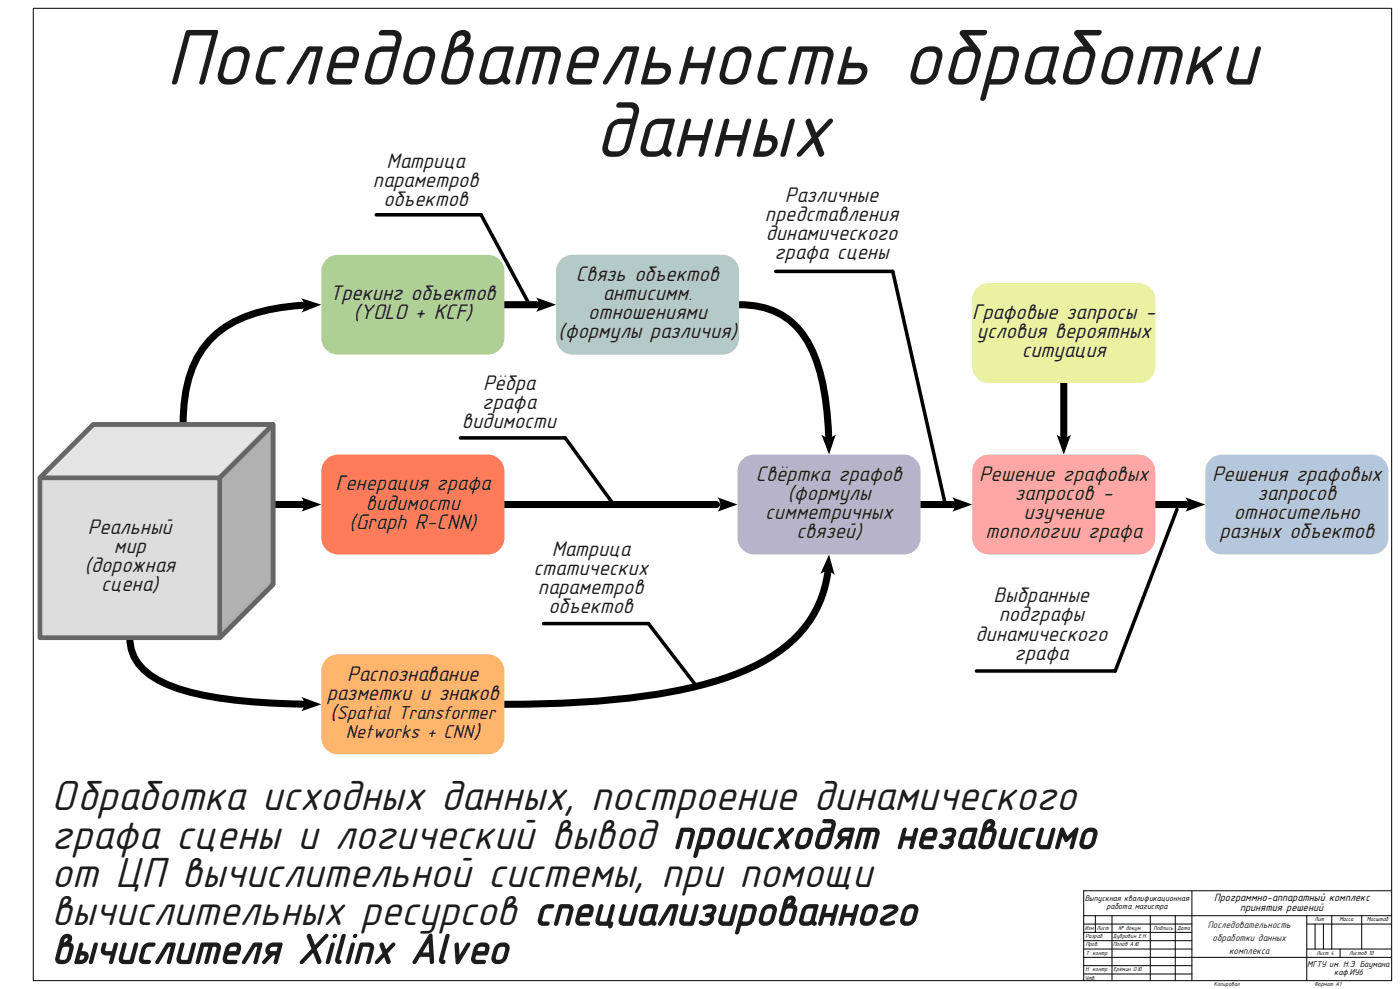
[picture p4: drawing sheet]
<svg xmlns="http://www.w3.org/2000/svg" width="841mm" height="594mm" viewBox="0 0 841 594" stroke-linecap="round" stroke-linejoin="round" font-family="sans-serif">
<defs><g id="words">
<g font-size="49.7" fill="#1c1c1c">
<text x="100" y="51">Последовательность обработки</text>
<text x="357" y="94">данных</text>
</g>
<g font-size="26.3" fill="#1c1c1c">
<text x="31" y="487">Обработка исходных данных, построение динамического</text>
<text x="31" y="510">графа сцены и логический вывод происходят независимо</text>
<text x="31" y="533">от ЦП вычислительной системы, при помощи</text>
<text x="31" y="556">вычислительных ресурсов специализированного</text>
<text x="31" y="579">вычислителя Xilinx Alveo</text>
</g>
<g font-size="13.1" fill="#1c1c1c">
<text x="232" y="101">Матрица</text>
<text x="224" y="112">параметров</text>
<text x="230" y="124">объектов</text>
<text x="472" y="121">Различные</text>
<text x="460" y="133">представления</text>
<text x="460" y="144">динамического</text>
<text x="465" y="156">графа сцены</text>
<text x="346" y="169">Связь объектов</text>
<text x="198" y="180">Трекинг объектов</text>
<text x="362" y="180">антисимм.</text>
<text x="212" y="192">(YOLO + KCF)</text>
<text x="353" y="192">отношениями</text>
<text x="584" y="192">Графовые запросы -</text>
<text x="335" y="203">(формулы различия)</text>
<text x="587" y="203">условия вероятных</text>
<text x="614" y="215">ситуация</text>
<text x="290" y="234">Рёбра</text>
<text x="290" y="246">графа</text>
<text x="278" y="257">видимости</text>
<text x="454" y="289">Свёртка графов</text>
<text x="588" y="289">Решение графовых</text>
<text x="728" y="289">Решения графовых</text>
<text x="201" y="295">Генерация графа</text>
<text x="473" y="300">(формулы</text>
<text x="610" y="300">запросов -</text>
<text x="755" y="300">запросов</text>
<text x="220" y="306">видимости</text>
<text x="460" y="312">симметричных</text>
<text x="615" y="312">изучение</text>
<text x="741" y="312">относительно</text>
<text x="210" y="318">(Graph R-CNN)</text>
<text x="53" y="321">Реальный</text>
<text x="478" y="323">связей)</text>
<text x="592" y="323">топологии графа</text>
<text x="733" y="323">разных объектов</text>
<text x="68" y="332">мир</text>
<text x="331" y="334">Матрица</text>
<text x="51" y="344">(дорожная</text>
<text x="321" y="345">статических</text>
<text x="61" y="355">сцена)</text>
<text x="323" y="357">параметров</text>
<text x="597" y="362">Выбранные</text>
<text x="329" y="368">объектов</text>
<text x="600" y="373">подграфы</text>
<text x="586" y="385">динамического</text>
<text x="609" y="396">графа</text>
<text x="209" y="409">Распознавание</text>
<text x="196" y="420">разметки и знаков</text>
<text x="198" y="432">(</text>
</g>
<g font-size="11.7" fill="#1c1c1c">
<text x="202" y="432">Spatial Transformer</text>
<text x="208" y="443">Networks + CNN)</text>
</g>
<g font-size="6.6">
<text x="729" y="541">Программно-аппаратный комплекс</text>
<text x="745" y="547">принятия решений</text>
</g>
<g font-size="5.8" fill="#1c1c1c">
<text x="726" y="557">Последовательность</text>
<text x="728" y="565">обработки данных</text>
<text x="738" y="573">комплекса</text>
</g>
<g font-size="5.3">
<text x="785" y="581">МГТУ им. Н.Э. Баумана</text>
<text x="802" y="586">каф.ИУ6</text>
</g>
<g font-size="5.1">
<text x="652" y="541">Выпускная квалификационная</text>
<text x="665" y="546">работа магистра</text>
</g>
<g font-size="3.7">
<text x="790" y="553">Лит.</text>
<text x="805" y="553">Масса</text>
<text x="821" y="553">Масштаб</text>
<text x="652" y="558">Изм</text>
<text x="652" y="563">Разраб.</text>
<text x="659" y="558">Лист</text>
<text x="668" y="563">Дубровин Е.Н.</text>
<text x="672" y="558">№ докум.</text>
<text x="693" y="558">Подпись</text>
<text x="707" y="558">Дата</text>
<text x="652" y="568">Пров.</text>
<text x="669" y="568">Попов А.Ю.</text>
<text x="652" y="573">Т. контр.</text>
<text x="791" y="573">Лист 4</text>
<text x="810" y="573">Листов 10</text>
<text x="652" y="583">Н. контр.</text>
<text x="669" y="583">Ерёмин О.Ю.</text>
<text x="652" y="588">Утв.</text>
<text x="729" y="592">Копировал</text>
<text x="789" y="592">Формат А1</text>
</g>
</g></defs>
<g fill="none" stroke="#000" stroke-width=".6">
<path d="M20 5h816v584h-816zM716 535v54M836 535h-185v54M651 550h185M651 555h65M651 560h65M658 550v10M668 550v39M691 550v39M706 550v39M785 550v39M785 555h51"/>
<path d="M790 555v15M795 555v15M800 550v20M818 550v20M651 575h185M651 570h65M651 565h65M651 580h65M785 570h51M805 570v5M651 585h65"/>
</g>
<path d="M182 183a89 89 0 0 0-51 17 60 60 0 0 0-21 44v11M303 183h19M444 183a45 45 0 0 1 45 31 143 143 0 0 1 9 48M639 230v32M164 303h18M303 303h127M553 303h19M694 303h19M497 344a70 70 0 0 1-37 52 202 202 0 0 1-73 22 621 621 0 0 1-84 5M78 383a29 29 0 0 0 18 26 148 148 0 0 0 54 12l31 2" fill="none" stroke="#000" stroke-width="4.2"/>
<g fill="#000">
<path d="M181 179l12 4-12 5a6 6 0 0 0 0-9z" fill-rule="evenodd"/>
<path d="M322 179l12 4-12 4a6 6 0 0 0 0-8z" fill-rule="evenodd"/>
<path d="M493 261a6 6 0 0 0 9 0l-4 12z" fill-rule="evenodd"/>
<path d="M635 261a6 6 0 0 0 8 0l-4 12z" fill-rule="evenodd"/>
<path d="M181 299l12 4-12 4a6 6 0 0 0 0-8z" fill-rule="evenodd"/>
<path d="M431 299l12 4-12 4a6 6 0 0 0 0-8z" fill-rule="evenodd"/>
<path d="M572 299l12 4-12 4a6 6 0 0 0 0-8z" fill-rule="evenodd"/>
<path d="M712 299l12 4-12 4a6 6 0 0 0 0-8z" fill-rule="evenodd"/>
<path d="M498 333l3 12a6 6 0 0 0-8 0z" fill-rule="evenodd"/>
<path d="M181 419l12 4-12 4a6 6 0 0 0 0-8z" fill-rule="evenodd"/>
</g>
<path d="M24 287l32-32h108v96l-32 32h-108z" fill-rule="evenodd" fill="#ddd"/>
<path d="M24 287l32-32h108v96l-32 32h-108z" fill="none" stroke="#666" stroke-width="2.8" stroke-linecap="butt"/>
<path d="M24 287l32-32h108l-32 32z" fill-rule="evenodd" fill="#e4e4e4"/>
<path d="M24 287l32-32h108l-32 32z" fill="none" stroke="#666" stroke-width="2.8" stroke-linecap="butt"/>
<path d="M132 287l32-32v96l-32 32z" fill-rule="evenodd" fill="#b1b1b1"/>
<path d="M132 287l32-32v96l-32 32z" fill="none" stroke="#666" stroke-width="2.8" stroke-linecap="butt"/>
<path d="M196 156l3-2 4-1h90a10 10 0 0 1 10 10v40a10 10 0 0 1-10 10h-90a10 10 0 0 1-10-10v-41l1-3z" fill-rule="evenodd" fill="#afd095"/>
<path d="M337 156l3-2 4-1h90a10 10 0 0 1 10 10v40a10 10 0 0 1-10 10h-90a10 10 0 0 1-10-10v-41l1-3z" fill-rule="evenodd" fill="#b3cac7"/>
<path d="M196 276l3-2 4-1h90a10 10 0 0 1 10 10v40a10 10 0 0 1-10 10h-90a10 10 0 0 1-10-10v-41l1-3z" fill-rule="evenodd" fill="#ff7b59"/>
<path d="M196 396l3-2 4-1h90a10 10 0 0 1 10 10v40a10 10 0 0 1-10 10h-90a10 10 0 0 1-10-10v-41l1-3z" fill-rule="evenodd" fill="#ffb66c"/>
<path d="M446 276l3-2 4-1h90a10 10 0 0 1 10 10v40a10 10 0 0 1-10 10h-90a10 10 0 0 1-10-10v-41l1-3z" fill-rule="evenodd" fill="#b7b3ca"/>
<path d="M587 173l3-2 4-1h90a10 10 0 0 1 10 10v40a10 10 0 0 1-10 10h-90a10 10 0 0 1-10-10v-41l1-3z" fill-rule="evenodd" fill="#e8f2a1"/>
<path d="M587 276l3-2 4-1h90a10 10 0 0 1 10 10v40a10 10 0 0 1-10 10h-90a10 10 0 0 1-10-10v-41l1-3z" fill-rule="evenodd" fill="#ffa6a6"/>
<path d="M727 276l3-2 4-1h90a10 10 0 0 1 10 10v40a10 10 0 0 1-10 10h-90a10 10 0 0 1-10-10v-41l1-3z" fill-rule="evenodd" fill="#b4c7dc"/>
<path d="M226 129h63l28 52M466 163h70l32 139M277 263h63l28 39M707 306l-37 97h-83M327 375h63l28 36" fill="none" stroke="#000" stroke-width="2.1"/>
<use href="#words"/>
</svg>
